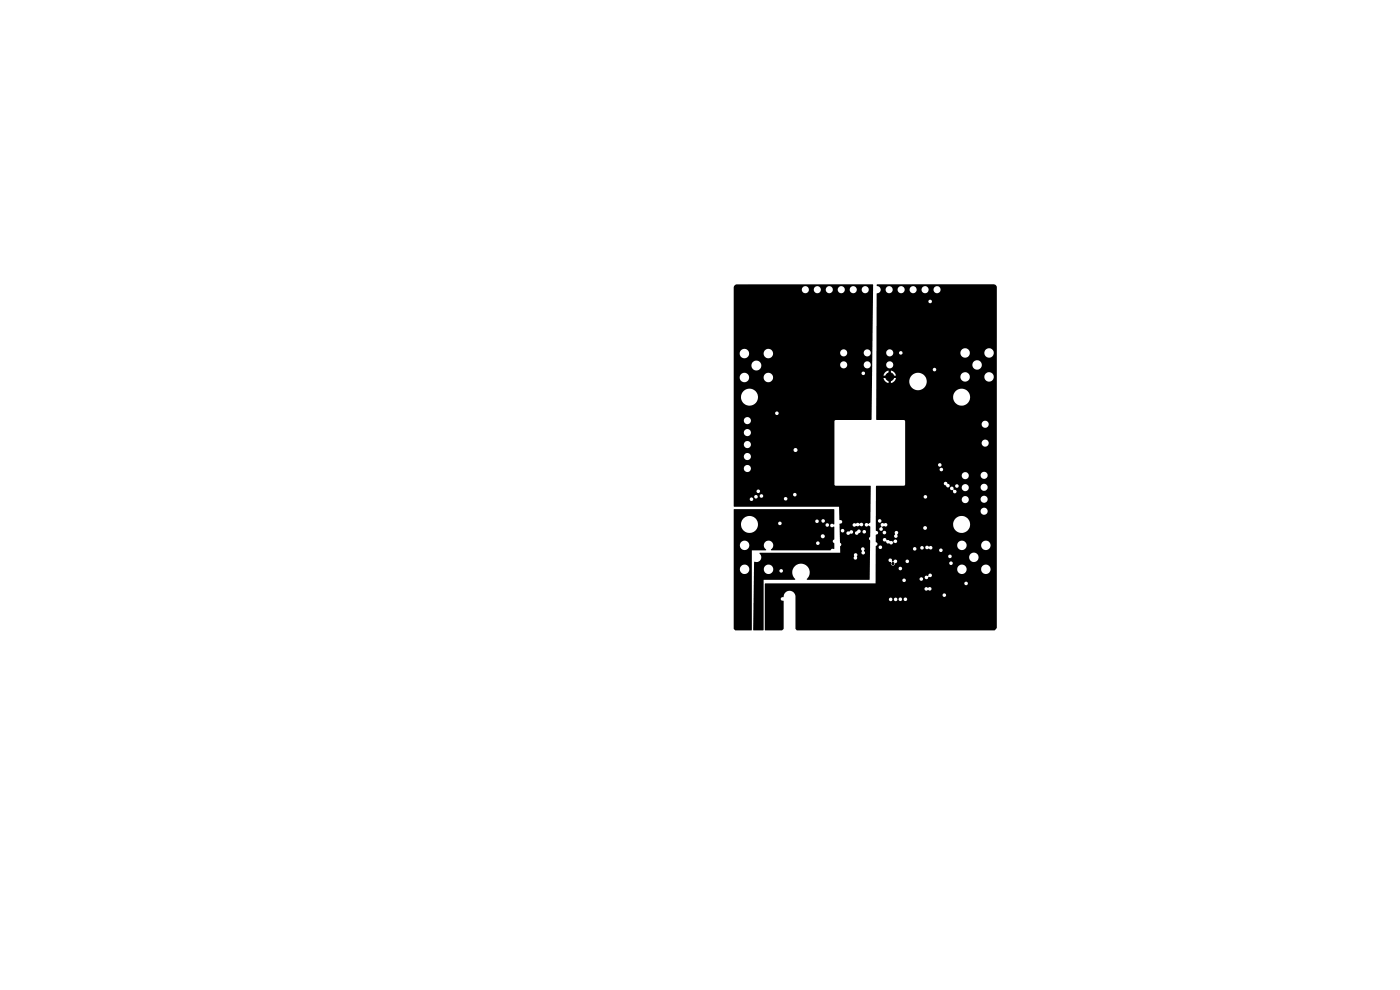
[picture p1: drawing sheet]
<svg xmlns="http://www.w3.org/2000/svg" width="297mm" height="210mm" viewBox="0 0 297 210" stroke-linecap="round" stroke-linejoin="round" font-family="sans-serif">
<g fill="#000" stroke="#000" stroke-width=".21">
<circle cx="188.7" cy="79.9" r=".85"/>
<circle cx="188.8" cy="81.8" r=".22"/>
<circle cx="161.5" cy="106.8" r=".22"/>
<circle cx="165.4" cy="109.5" r=".23"/>
<circle cx="189.4" cy="119.5" r=".23"/>
<circle cx="196.7" cy="110.5" r=".22"/>
<circle cx="158.8" cy="125.3" r=".22"/>
<circle cx="161" cy="125.1" r=".23"/>
<circle cx="163" cy="126.6" r=".23"/>
</g>
<path d="M155.8 60.5l.6-.2 28.8 .1-.3 28.6-.1 .1h-7.5l-.3 .3v13.5l.3 .1 7.4 .1-.1 7.7-.4 .3a.4 .4 0 0 0-.7 .1 .4 .4 0 0 0 .2 .6 .4 .4 0 0 0 .6-.3l.3 .3-.1 2.1a.45 .45 0 0 0 .1 .8l-.2 8.3h-13.1l-.2-.1a1.89 1.89 0 0 0 .1-2.8 1.89 1.89 0 0 0-2.7 .1 1.89 1.89 0 0 0 .2 2.7l-6.7 .1v10.6l-.1 .1h-2l-.1-.1 .2-12.7h2l.1 .2a1 1 0 0 0 .9 .7 1 1 0 0 0 1-.7h1.3l.1 .1a.38 .38 0 0 0 .6 .2 .38 .38 0 0 0-.1-.6 .38 .38 0 0 0-.6 .3h-1.3a1.01 1.01 0 0 0-.9-1.3 1.01 1.01 0 0 0-1.1 1.1h-2v-1.6l.1-.1a1 1 0 0 0 1.4-.9h19.6v.2a.43 .43 0 0 0 .6 .1 .43 .43 0 0 0 .1-.6 .39 .39 0 0 0-.1-.6 .39 .39 0 0 0-.5 .1 .39 .39 0 0 0 0 .5l-.1 .3h-19.6v-.4l-.4-.5 .1-.2h17.1l-.1-.7h4.5l.2 .4a.41 .41 0 0 0 0 .6 .41 .41 0 0 0 .6-.1 .41 .41 0 0 0-.2-.6 .39 .39 0 0 0-.1-.6 .39 .39 0 0 0-.5 .3h-4.5l.1-.7a.45 .45 0 0 0-.1-.7l-.1-2h1.5a.43 .43 0 0 0 .3 .4 .43 .43 0 0 0 .5-.3l1-.1v.1a.44 .44 0 0 0 .4 .2 .44 .44 0 0 0 .4-.3l.4-.3h.4a.38 .38 0 0 0 .5 .3 .38 .38 0 0 0 .1-.6 .38 .38 0 0 0-.6 .2v.1h-.4a.42 .42 0 0 0-.4-.5 .42 .42 0 0 0-.5 .4l-.3 .2v.2h-.5a.42 .42 0 0 0-.2-.6 .42 .42 0 0 0-.6 .3 .39 .39 0 0 0-.5 .3h-1.5l.1-.5h.2a.38 .38 0 0 0 .4 .4 .38 .38 0 0 0 .2-.6 .38 .38 0 0 0-.6 .1v.1l-.3-.1v-1.1h2.8v.1a.57 .57 0 0 0 .8 .1h.4l.2-.1a.41 .41 0 0 0 .5 .2 .41 .41 0 0 0 .3-.5 .41 .41 0 0 0-.5-.3l-.3 .2a.49 .49 0 0 0-.8 0 .38 .38 0 0 0-.4-.1 .38 .38 0 0 0-.2 .4h-2.8l.1-.3a.42 .42 0 0 0 .5-.5 .42 .42 0 0 0-.6-.3l-.1-2.8-22.3-.1v-1.5h3.3a.38 .38 0 0 0 .5 .4 .38 .38 0 0 0 .3-.5h6.5v.1a.38 .38 0 0 0 .6 .2 .38 .38 0 0 0-.1-.6 .38 .38 0 0 0-.5 .3h-6.5a.38 .38 0 0 0-.4-.3 .38 .38 0 0 0-.4 .4h-3.3v-.5h4.3v.1a.38 .38 0 0 0 .5 .2 .38 .38 0 0 0 .2-.5h.5v.1a.38 .38 0 0 0 .5 .2 .38 .38 0 0 0 .1-.6h6.4l.1 .2a.38 .38 0 0 0 .6 .1 .38 .38 0 0 0-.1-.6 .38 .38 0 0 0-.6 .3l-6.7-.1-.2 .1-.1 .3h-.5a.38 .38 0 0 0-.4-.2 .38 .38 0 0 0-.3 .4h-4.3v-1.2h4.8v.1a.38 .38 0 0 0 .6 .2 .38 .38 0 0 0-.1-.6 .38 .38 0 0 0-.5 .3h-4.8v-4.7h2.1v.1a.75 .75 0 0 0 1.3 .3 .75 .75 0 0 0-.3-1.2 .75 .75 0 0 0-1 .8h-2.1v-2.6h2.1v.2a.75 .75 0 0 0 1.3 .3 .75 .75 0 0 0-.3-1.3 .75 .75 0 0 0-1 .8h-2.1v-1.4h12.6l.1 .1a.43 .43 0 0 0 .7 .2 .43 .43 0 0 0-.2-.7 .43 .43 0 0 0-.6 .4h-12.6v-1.1h2.1v.1a.75 .75 0 0 0 1.3 .4 .75 .75 0 0 0-.3-1.3 .75 .75 0 0 0-1 .8h-2.1v-2.6h2.1v.2a.75 .75 0 0 0 1.3 .3 .75 .75 0 0 0-.3-1.2 .75 .75 0 0 0-1 .7h-2.1v-2.5h2.1v.1a.75 .75 0 0 0 1.3 .4 .75 .75 0 0 0-.3-1.3 .75 .75 0 0 0-1 .8h-2.1v-1.6h8.7l.1 .1a.38 .38 0 0 0 .6 .1 .38 .38 0 0 0-.1-.6 .38 .38 0 0 0-.6 .4h-8.7v-3.6h1.5v.3a1.8 1.8 0 0 0 2.7 1.4 1.8 1.8 0 0 0 0-3.1 1.8 1.8 0 0 0-2.7 1.4h-1.5v-3.9h1.2l.1 .2a1.01 1.01 0 0 0 1 .7 1.01 1.01 0 0 0 .9-.9h3.1v.2a1.01 1.01 0 0 0 1.6 .5 1.01 1.01 0 0 0-.1-1.7h19.3v.1a.38 .38 0 0 0 .6 .2 .38 .38 0 0 0-.1-.7 .38 .38 0 0 0-.5 .4l-19.5-.1a1.01 1.01 0 0 0-1.3 1.1h-3.1v-.2a1.01 1.01 0 0 0-1.1-.9 1.01 1.01 0 0 0-.9 1.1h-1.2v-2.8h3.7v.2a1.05 1.05 0 0 0 1.1 1 1.05 1.05 0 0 0 1-1.1h16.7l.1 .1a.75 .75 0 0 0 .8 .5 .75 .75 0 0 0 .6-.6h3.5l.1 .1a.75 .75 0 0 0 1.2 .3 .75 .75 0 0 0-.3-1.2 .75 .75 0 0 0-1 .8h-3.5v-.2a.75 .75 0 0 0-.8-.7 .75 .75 0 0 0-.7 .9l-16.7-.1a1.06 1.06 0 0 0-1-.9 1.06 1.06 0 0 0-1.1 .9h-3.7v-2.3h1.2l.1 .2a1.01 1.01 0 0 0 1 .7 1.01 1.01 0 0 0 .9-.9h3.1v.2a1 1 0 0 0 1.2 .7 1 1 0 0 0 .8-1.1h14.2l.1 .2a.75 .75 0 0 0 .8 .5 .75 .75 0 0 0 .6-.7h3.5l.1 .2a.75 .75 0 0 0 1.2 .3 .75 .75 0 0 0-.3-1.3 .75 .75 0 0 0-1 .8h-3.5v-.1a.75 .75 0 0 0-.8-.7 .75 .75 0 0 0-.7 .8h-14.2a1.01 1.01 0 0 0-1.1-.9 1.01 1.01 0 0 0-.9 1.1h-3.1v-.2a1.01 1.01 0 0 0-1.1-.9 1.01 1.01 0 0 0-.9 1.1h-1.2v-13.6h14.4v.2a.75 .75 0 0 0 .8 .5 .75 .75 0 0 0 .7-.7h1l.1 .2a.75 .75 0 0 0 .8 .5 .75 .75 0 0 0 .6-.7h1.1v.2a.75 .75 0 0 0 .8 .5 .75 .75 0 0 0 .7-.7h1v.2a.75 .75 0 0 0 .8 .5 .75 .75 0 0 0 .7-.7h1.1v.2a.75 .75 0 0 0 .8 .5 .75 .75 0 0 0 .7-.7h1v.2a.75 .75 0 0 0 1.3 .3 .75 .75 0 0 0-.3-1.3 .75 .75 0 0 0-1 .8h-1v-.1a.75 .75 0 0 0-.9-.7 .75 .75 0 0 0-.6 .8h-1.1v-.1a.75 .75 0 0 0-.8-.7 .75 .75 0 0 0-.7 .8h-1v-.1a.75 .75 0 0 0-.8-.7 .75 .75 0 0 0-.7 .8h-1.1v-.1a.75 .75 0 0 0-.8-.7 .75 .75 0 0 0-.7 .8h-1v-.1a.75 .75 0 0 0-.8-.7 .75 .75 0 0 0-.7 .8h-14.4v-.6zM186 60.4l24.7-.1a.7 .7 0 0 1 .8 .6l-.1 72.3-.4 .5h-41.9l-.3-.3v-6.2h19.8v.1a.38 .38 0 0 0 .4 .2 .38 .38 0 0 0 .3-.3l.3 .1a.38 .38 0 0 0 .5 .2 .38 .38 0 0 0 .3-.4l.2 .1a.38 .38 0 0 0 .4 .3 .38 .38 0 0 0 .4-.4l.3 .1a.38 .38 0 0 0 .6 .2 .38 .38 0 0 0-.1-.6 .38 .38 0 0 0-.5 .3l-.3-.1a.38 .38 0 0 0-.5-.2 .38 .38 0 0 0-.3 .3h-.2a.38 .38 0 0 0-.4-.3 .38 .38 0 0 0-.4 .4l-.3-.2a.38 .38 0 0 0-.4-.2 .38 .38 0 0 0-.3 .4h-19.8l-.1-1h31.3v.2a.38 .38 0 0 0 .6 .1 .38 .38 0 0 0-.1-.6 .38 .38 0 0 0-.5 .3h-31.3a1.29 1.29 0 0 0-1.5-.8 1.29 1.29 0 0 0-1 1.3 .42 .42 0 0 0-.6 .4 .42 .42 0 0 0 .6 .4v5.9l-.3 .3h-3.6v-8.8h33.8l.1 .2a.42 .42 0 0 0 .7 0 .42 .42 0 0 0 .6 .1 .42 .42 0 0 0-.1-.7 .42 .42 0 0 0-.6 .2 .39 .39 0 0 0-.4-.1 .39 .39 0 0 0-.3 .3h-33.8v-1v-.1h42.3v.1a.38 .38 0 0 0 .6 .1 .38 .38 0 0 0-.1-.6 .38 .38 0 0 0-.5 .4h-42.3h23.4l.1-.7h5.6a.38 .38 0 0 0 .5 .4 .38 .38 0 0 0 .2-.7h3v.1a.38 .38 0 0 0 .6 .2 .38 .38 0 0 0-.1-.6h.6v.1a.42 .42 0 0 0 .5 .2 .42 .42 0 0 0 .3-.4 .4 .4 0 0 0 .5 0 .4 .4 0 0 0 .1-.5 .4 .4 0 0 0-.6-.1l-.1 .4a.48 .48 0 0 0-.7 .3h-.9l-.2 .3-3.3-.1-.2 .1-.2 .3h-5.6v-2.5h4.8a.38 .38 0 0 0 .3 .4 .38 .38 0 0 0 .4-.1h11.8v.2a1.01 1.01 0 0 0 1.1 .7 1.01 1.01 0 0 0 .9-.9h3l.1 .2a1.01 1.01 0 0 0 1.6 .4 1.01 1.01 0 0 0-.3-1.7 1.01 1.01 0 0 0-1.4 1.1h-3v-.2a1.01 1.01 0 0 0-1.1-.9 1.01 1.01 0 0 0-.9 1.1l-11.8-.1a.38 .38 0 0 0-.2-.6 .38 .38 0 0 0-.5 .4h-4.8v-1.8h2.7l.1 .3 .4 .2a.46 .46 0 0 0 .4 .7 .46 .46 0 0 0 .5-.5h11.5v.1a.38 .38 0 0 0 .6 .2 .38 .38 0 0 0-.1-.7 .38 .38 0 0 0-.5 .4h-11.5l.3-.1 .1-.3h1.8a.38 .38 0 0 0 .5 .3 .38 .38 0 0 0 .1-.6 .38 .38 0 0 0-.6 .2v.1h-1.8a.42 .42 0 0 0-.4-.4 .42 .42 0 0 0-.4 .4h-.2a.43 .43 0 0 0-.3-.6 .43 .43 0 0 0-.5 .3h-2.7v-.8h15.3l.2 .3 .2 .1 4.1-.1a1.01 1.01 0 0 0 1.5 .8 1.01 1.01 0 0 0 0-1.7 1.01 1.01 0 0 0-1.5 .7v.2h-3.8a.38 .38 0 0 0-.1-.6 .38 .38 0 0 0-.6 .3h-15.3v-1.9h.6l.1 .3 .3 .1 6.9-.1a.38 .38 0 0 0 .2 .4 .38 .38 0 0 0 .4-.1h4.9v.1a.38 .38 0 0 0 .7 .2 .38 .38 0 0 0-.1-.6 .38 .38 0 0 0-.6 .3h-4.9l.1-.5h.8a.38 .38 0 0 0 .4 .4 .38 .38 0 0 0 .4-.5h.3l.2 .4 .5-.1a.39 .39 0 0 0 .5 .2 .39 .39 0 0 0 .2-.5 .39 .39 0 0 0-.5-.2l-.2 .1-.2-.2h6.3v.2a1.01 1.01 0 0 0 1.1 .7 1.01 1.01 0 0 0 .9-.9h3l.1 .2a1.01 1.01 0 0 0 1.6 .4 1.01 1.01 0 0 0-.3-1.7 1.01 1.01 0 0 0-1.4 1.1h-3v-.2a1.01 1.01 0 0 0-1.1-.9 1.01 1.01 0 0 0-.9 1.1h-6.4l-.3 .1-.1 .2h-.3a.38 .38 0 0 0-.4-.3 .38 .38 0 0 0-.4 .4h-.8a.38 .38 0 0 0-.5-.1 .38 .38 0 0 0-.2 .3h-6.7a.38 .38 0 0 0-.1-.7 .38 .38 0 0 0-.5 .4h-.6v-.2a.5 .5 0 0 0 .4-.5 .5 .5 0 0 0-.4-.5v-.4h1.5a.56 .56 0 0 0 .7 .4l.2 .3 .5 .1a.45 .45 0 0 0 .5 .2 .45 .45 0 0 0 .3-.5 .41 .41 0 0 0 .6 .3 .41 .41 0 0 0 .2-.6 .41 .41 0 0 0-.6-.2l-.2 .4-1.5-.4a.38 .38 0 0 0-.3-.4 .38 .38 0 0 0-.4 .4h-1.5v-.8h3.9v.1a.41 .41 0 0 0 .6 .2 .41 .41 0 0 0 0-.6 .39 .39 0 0 0 .2-.6 .39 .39 0 0 0-.5-.1 .39 .39 0 0 0-.1 .6l-.2 .4h-3.9v-.3l.3-.1 .2-.3h.9l.1 .1a.38 .38 0 0 0 .6 .2 .38 .38 0 0 0-.1-.7 .38 .38 0 0 0-.6 .4h-.9l-.2-.3-.3-.1v-.4h.7a.38 .38 0 0 0 .5 .4 .38 .38 0 0 0 .2-.6h8.6l.1 .1a.41 .41 0 0 0 .6 .2 .41 .41 0 0 0-.1-.7 .41 .41 0 0 0-.6 .4l-8.7-.1a.58 .58 0 0 1 .9-.2l.2-.3v-.3h14a1.8 1.8 0 0 0 2.5 1.8 1.8 1.8 0 0 0 .4-3.1 1.8 1.8 0 0 0-2.9 1.1v.2h-14l-.3-.2-.4 .2a.38 .38 0 0 0-.6 0 .38 .38 0 0 0 .1 .5v.2l-.3 .1-.2 .3h-.7v-1.7h.4l.1 .1a.38 .38 0 0 0 .6 .2 .38 .38 0 0 0-.1-.6 .38 .38 0 0 0-.6 .3h-.4v-2h22.2l.1 .2a.75 .75 0 0 0 1.2 .3 .75 .75 0 0 0-.3-1.3 .75 .75 0 0 0-1 .8h-22.2v-2.4h18.2l.1 .1a.75 .75 0 0 0 .8 .5 .75 .75 0 0 0 .6-.7h2.5l.1 .1a.75 .75 0 0 0 1.2 .4 .75 .75 0 0 0-.3-1.3 .75 .75 0 0 0-1 .8l-2.5-.1a.75 .75 0 0 0-.8-.7 .75 .75 0 0 0-.7 .9h-18.2v-.7h10.1l.1 .1a.38 .38 0 0 0 .6 .2 .38 .38 0 0 0-.1-.7 .38 .38 0 0 0-.6 .4h-10.1v-1.8h15.7l.2 .3 .5 .1a.39 .39 0 0 0 0 .5 .39 .39 0 0 0 .5 0 .39 .39 0 0 0 .1-.5l-.5-.1v-.4h1.7a.75 .75 0 0 0 .8 .7 .75 .75 0 0 0 .7-.8h2.5l.1 .2a.75 .75 0 0 0 1.2 .3 .75 .75 0 0 0-.3-1.2 .75 .75 0 0 0-1 .7h-2.5a.75 .75 0 0 0-.8-.7 .75 .75 0 0 0-.7 .8h-1.7a.38 .38 0 0 0-.4-.3 .38 .38 0 0 0-.4 .4h-15.7l.1-.6h5.9l.2-.1v-.3h8.2l.2 .3 .2 .1a.45 .45 0 0 0 .4 .4 .45 .45 0 0 0 .5-.3h1.1a.38 .38 0 0 0 .6 .3 .38 .38 0 0 0 .1-.6 .38 .38 0 0 0-.7 .2v.1h-1.1l-.1-.3-.4-.2a.38 .38 0 0 0-.4-.4 .38 .38 0 0 0-.4 .4h-8.2v-1.6h12l.1 .1a.75 .75 0 0 0 .8 .5 .75 .75 0 0 0 .6-.7h2.5l.1 .1a.75 .75 0 0 0 1.2 .4 .75 .75 0 0 0-.3-1.3 .75 .75 0 0 0-1 .8l-2.5-.1a.75 .75 0 0 0-.8-.7 .75 .75 0 0 0-.7 .9h-12v-1.4h7.3v.1a.38 .38 0 0 0 .7 .2 .38 .38 0 0 0-.1-.6 .38 .38 0 0 0-.6 .3h-7.3v-1h7v.1a.38 .38 0 0 0 .6 .2 .38 .38 0 0 0-.1-.6 .38 .38 0 0 0-.5 .3h-7v-4.5h16.2l.1 .1a.75 .75 0 0 0 1.2 .4 .75 .75 0 0 0-.2-1.3 .75 .75 0 0 0-1.1 .8h-16.2v-4h16.2l.1 .1a.75 .75 0 0 0 1.2 .4 .75 .75 0 0 0-.2-1.3 .75 .75 0 0 0-1.1 .8h-16.2v-.8l-.2-.2-5.9-.1v-4.9h16.3v.3a1.8 1.8 0 0 0 2.7 1.4 1.8 1.8 0 0 0 0-3.1 1.8 1.8 0 0 0-2.7 1.4h-16.3v-4.4h2.4v.5h-.9l.3 .6 .8 .5v-.9h.5v.9l.8-.5h3.1a1.85 1.85 0 0 0 2.2 1.9 1.85 1.85 0 0 0 1.3-2.6h7.3l.1 .1a1.01 1.01 0 0 0 1 .8 1.01 1.01 0 0 0 .9-.9h3.1l.1 .1a1.01 1.01 0 0 0 1.6 .5 1.01 1.01 0 0 0-.3-1.7 1.01 1.01 0 0 0-1.4 1.1h-3.1v-.2a1.01 1.01 0 0 0-1.1-.9 1.01 1.01 0 0 0-.9 1.1h-7.3l-.1-.2a1.85 1.85 0 0 0-2-.8 1.85 1.85 0 0 0-1.4 1.7h-3.1l.3-.6h-.9v-.5h.9l-.1-.2-.4-.6-.6-.3v.9h-.5v-.9l-.8 .5-.3 .6h-1.5v-1.3h12v.1a.38 .38 0 0 0 .6 .2 .38 .38 0 0 0-.1-.6 .38 .38 0 0 0-.5 .3h-12v-.9h2.1v.1a.75 .75 0 0 0 .8 .5 .75 .75 0 0 0 .7-.6h16.8v.2a1 1 0 0 0 1.7 .4 1 1 0 0 0-.4-1.6 1 1 0 0 0-1.3 1h-16.8a.75 .75 0 0 0-.7-.9 .75 .75 0 0 0-.8 .9h-2.1v-2.6h2.1a.75 .75 0 0 0 .8 .7 .75 .75 0 0 0 .7-.7h1.2v.1a.38 .38 0 0 0 .4 .2 .38 .38 0 0 0 .4-.2h12.2l.1 .2a1.01 1.01 0 0 0 1 .7 1.01 1.01 0 0 0 .9-.9h3.1l.1 .2a1 1 0 0 0 1.6 .4 1 1 0 0 0-.3-1.7 1 1 0 0 0-1.4 1.1h-3.1v-.2a1.01 1.01 0 0 0-1.1-.9 1.01 1.01 0 0 0-.9 1.1h-12.2a.38 .38 0 0 0-.3-.5 .38 .38 0 0 0-.5 .4l-1.2-.1a.75 .75 0 0 0-.8-.7 .75 .75 0 0 0-.7 .8h-2.1l.1-10.9h10.9l.1 .1a.38 .38 0 0 0 .6 .1 .38 .38 0 0 0-.1-.6 .38 .38 0 0 0-.6 .4h-10.9v-1.7l.2-.1a.75 .75 0 0 0 .6-.7h1.1v.2a.75 .75 0 0 0 .8 .5 .75 .75 0 0 0 .7-.7h1v.2a.75 .75 0 0 0 .8 .5 .75 .75 0 0 0 .7-.7h1.1v.2a.75 .75 0 0 0 .8 .5 .75 .75 0 0 0 .7-.7h1v.2a.75 .75 0 0 0 .8 .5 .75 .75 0 0 0 .7-.7h1l.1 .2a.75 .75 0 0 0 1.2 .3 .75 .75 0 0 0-.2-1.3 .75 .75 0 0 0-1.1 .8h-1v-.1a.75 .75 0 0 0-.8-.7 .75 .75 0 0 0-.7 .8h-1v-.1a.75 .75 0 0 0-.9-.7 .75 .75 0 0 0-.6 .8h-1.1v-.1a.75 .75 0 0 0-.8-.7 .75 .75 0 0 0-.7 .8h-1v-.1a.75 .75 0 0 0-.8-.7 .75 .75 0 0 0-.7 .8h-1.1v-.1a1.11 1.11 0 0 0-.8-.8zM155.7 108.1l21.2-.1 .1 .1v3l-.1 .2a.41 .41 0 0 0-.7 0 .41 .41 0 0 0 .1 .6 .41 .41 0 0 0 .6-.2v2.8a.45 .45 0 0 0-.2 .4 .45 .45 0 0 0 .3 .4v1.1h-.5l-.4 .3-12.4 .1-.1-.3a1.01 1.01 0 0 0 .3-1.3h9.2v.1a.38 .38 0 0 0 .7 .2 .38 .38 0 0 0-.1-.6 .38 .38 0 0 0-.6 .3h-9.2a1.03 1.03 0 0 0-1.6-.2 1.03 1.03 0 0 0 .2 1.6l-3 .2v16.8l-.1 .1h-3.4l-.3-.3v-12.5h1.3a1.01 1.01 0 0 0 1.5 .7 1.01 1.01 0 0 0 0-1.7 1.01 1.01 0 0 0-1.5 .8v.2h-1.3v-5.1h1.3a1 1 0 0 0 1.5 .7 1 1 0 0 0 0-1.7 1 1 0 0 0-1.5 .8v.2h-1.3v-2h18.4a.43 .43 0 0 0 .6 .4 .43 .43 0 0 0 .1-.8 .43 .43 0 0 0-.7 .2v.2h-18.4v-2.7h1.5a1.8 1.8 0 0 0 1.9 2 1.8 1.8 0 0 0 1.7-2.1h4.3v.2l.4 .2h9.6a.38 .38 0 0 0 .6 .3 .38 .38 0 0 0 .1-.6 .38 .38 0 0 0-.7 .1v.2h-9.5a.38 .38 0 0 0 .1-.7 .38 .38 0 0 0-.6 .3h-4.3l-.1-.4h12.2l.1 .1a.38 .38 0 0 0 .4 .2 .38 .38 0 0 0 .3-.4h.5l.1 .1a.38 .38 0 0 0 .6 .2 .38 .38 0 0 0-.1-.6 .38 .38 0 0 0-.6 .3h-.5a.38 .38 0 0 0-.4-.3 .38 .38 0 0 0-.4 .4h-12.2l-.1-.1a1.8 1.8 0 0 0-2-1 1.8 1.8 0 0 0-1.4 1.6h-1.5z" fill="#000"/>
</svg>
